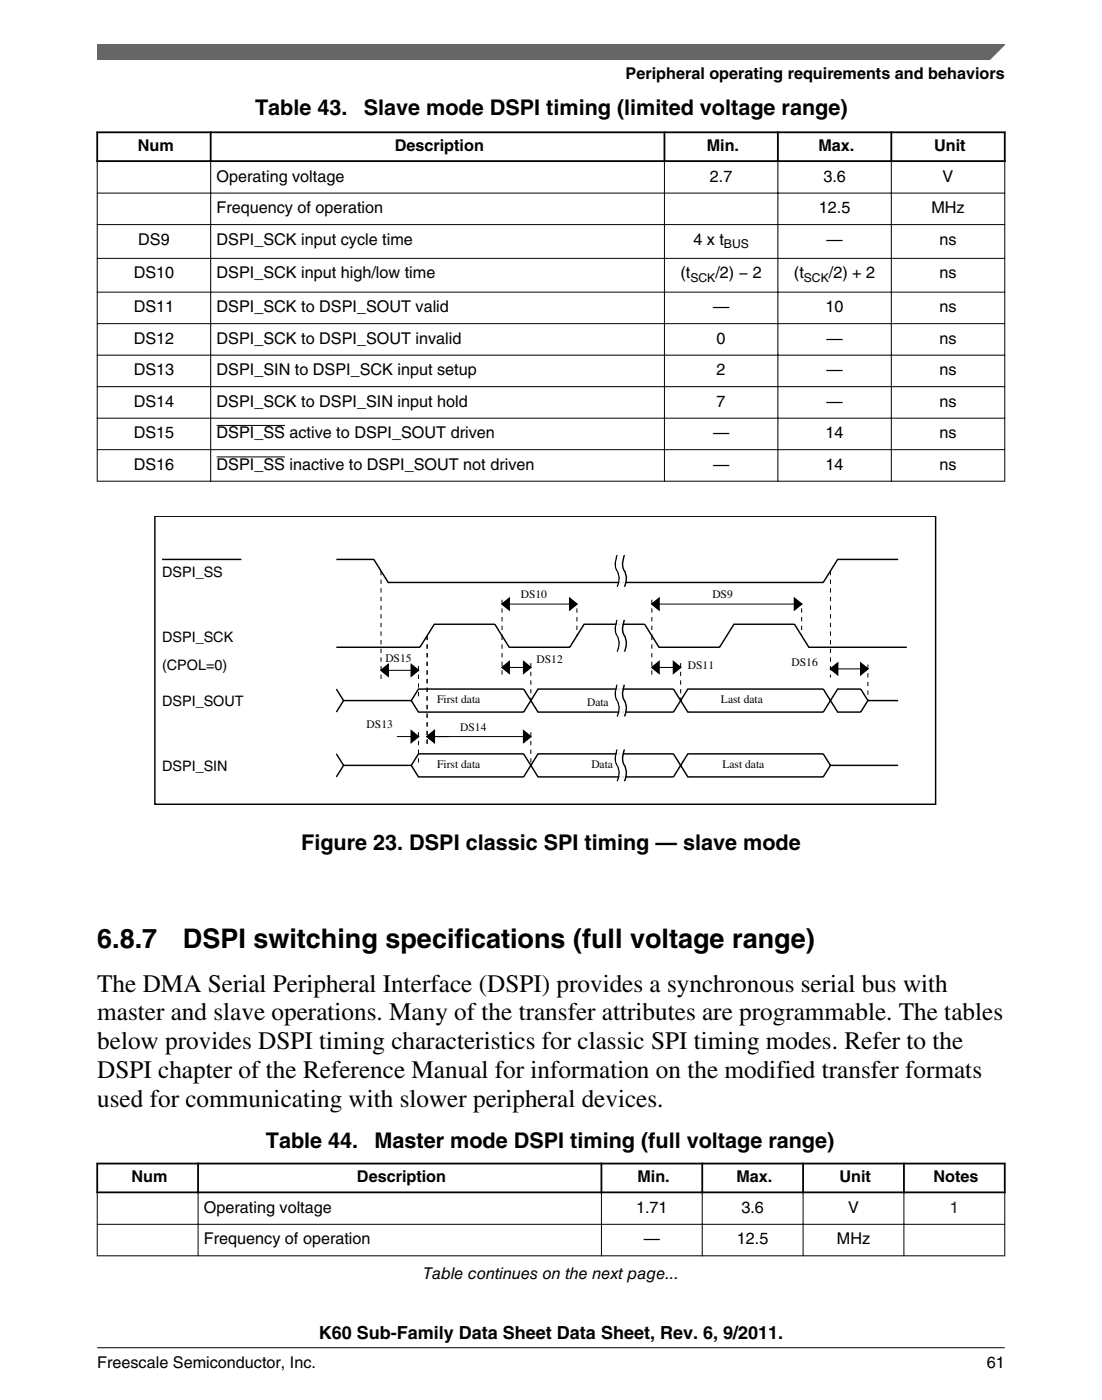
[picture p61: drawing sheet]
<svg xmlns="http://www.w3.org/2000/svg" width="216mm" height="274mm" viewBox="0 0 216 274" stroke-linecap="round" stroke-linejoin="round" font-family="sans-serif">
<defs><g id="words">
<g font-size="5.3">
<text x="19.1" y="185.7">6.8.7</text>
<text x="35.8" y="185.7">DSPI switching specifications (full voltage range)</text>
</g>
<g font-size="4.9">
<text x="19" y="194.3">The DMA Serial Peripheral Interface (DSPI) provides a synchronous serial bus with</text>
<text x="19" y="199.9">master and slave operations. Many of the transfer attributes are programmable. The tables</text>
<text x="19" y="205.6">below provides DSPI timing characteristics for classic SPI timing modes. Refer to the</text>
<text x="19" y="211.2">DSPI chapter of the Reference Manual for information on the modified transfer formats</text>
<text x="19" y="216.9">used for communicating with slower peripheral devices.</text>
</g>
<g font-size="4.2">
<text x="50" y="22.6">Table 43.</text>
<text x="71.3" y="22.6">Slave mode DSPI timing (limited voltage range)</text>
<text x="59" y="166.5">Figure 23. DSPI classic SPI timing — slave mode</text>
<text x="52.1" y="224.9">Table 44.</text>
<text x="73.4" y="224.9">Master mode DSPI timing (full voltage range)</text>
</g>
<text font-size="3.5" x="62.5" y="262.3">K60 Sub-Family Data Sheet Data Sheet, Rev. 6, 9/2011.</text>
<g font-size="3.2">
<text x="122.6" y="15.5">Peripheral operating requirements and behaviors</text>
<text x="27" y="29.6">Num</text>
<text x="77.3" y="29.6">Description</text>
<text x="138.5" y="29.6">Min.</text>
<text x="160.3" y="29.6">Max.</text>
<text x="183" y="29.6">Unit</text>
<text x="42.4" y="35.6">Operating voltage</text>
<text x="139.1" y="35.6">2.7</text>
<text x="161.3" y="35.6">3.6</text>
<text x="184.7" y="35.6">V</text>
<text x="42.4" y="41.7">Frequency of operation</text>
<text x="160.4" y="41.7">12.5</text>
<text x="182.5" y="41.7">MHz</text>
<text x="27.1" y="47.9">DS9</text>
<text x="42.4" y="47.9">DSPI_SCK input cycle time</text>
<text x="135.8" y="47.9">4 x t</text>
<text x="161.9" y="47.9">—</text>
<text x="184.1" y="47.9">ns</text>
<text x="26.2" y="54.5">DS10</text>
<text x="42.4" y="54.5">DSPI_SCK input high/low time</text>
<text x="133.3" y="54.5">(t</text>
<text x="140.2" y="54.5">/2) − 2</text>
<text x="155.5" y="54.5">(t</text>
<text x="162.4" y="54.5">/2) + 2</text>
<text x="184.1" y="54.5">ns</text>
<text x="26.2" y="61.2">DS11</text>
<text x="42.4" y="61.2">DSPI_SCK to DSPI_SOUT valid</text>
<text x="139.7" y="61.2">—</text>
<text x="161.7" y="61.2">10</text>
<text x="184.1" y="61.2">ns</text>
<text x="26.2" y="67.3">DS12</text>
<text x="42.4" y="67.3">DSPI_SCK to DSPI_SOUT invalid</text>
<text x="140.4" y="67.3">0</text>
<text x="161.9" y="67.3">—</text>
<text x="184.1" y="67.3">ns</text>
<text x="26.2" y="73.5">DS13</text>
<text x="42.4" y="73.5">DSPI_SIN to DSPI_SCK input setup</text>
<text x="140.4" y="73.5">2</text>
<text x="161.9" y="73.5">—</text>
<text x="184.1" y="73.5">ns</text>
<text x="26.2" y="79.7">DS14</text>
<text x="42.4" y="79.7">DSPI_SCK to DSPI_SIN input hold</text>
<text x="140.4" y="79.7">7</text>
<text x="161.9" y="79.7">—</text>
<text x="184.1" y="79.7">ns</text>
<text x="26.2" y="85.9">DS15</text>
<text x="42.4" y="85.9">DSPI_SS active to DSPI_SOUT driven</text>
<text x="139.7" y="85.9">—</text>
<text x="161.7" y="85.9">14</text>
<text x="184.1" y="85.9">ns</text>
<text x="26.2" y="92">DS16</text>
<text x="42.4" y="92">DSPI_SS inactive to DSPI_SOUT not driven</text>
<text x="139.7" y="92">—</text>
<text x="161.7" y="92">14</text>
<text x="184.1" y="92">ns</text>
<text x="25.8" y="231.6">Num</text>
<text x="69.9" y="231.6">Description</text>
<text x="124.9" y="231.6">Min.</text>
<text x="144.3" y="231.6">Max.</text>
<text x="164.5" y="231.6">Unit</text>
<text x="182.9" y="231.6">Notes</text>
<text x="40" y="237.6">Operating voltage</text>
<text x="124.6" y="237.6">1.71</text>
<text x="145.3" y="237.6">3.6</text>
<text x="166.2" y="237.6">V</text>
<text x="40" y="243.8">Frequency of operation</text>
<text x="126.1" y="243.8">—</text>
<text x="144.4" y="243.8">12.5</text>
<text x="164" y="243.8">MHz</text>
<text x="82.9" y="250.7">Table continues on the next page...</text>
<text x="19" y="268">Freescale Semiconductor, Inc.</text>
<text x="193.3" y="268">61</text>
</g>
<text font-size="3.2" fill="#00f" x="186.1" y="237.6">1</text>
<g font-size="2.8">
<text x="31.8" y="113">DSPI_SS</text>
<text x="31.8" y="125.7">DSPI_SCK</text>
<text x="31.8" y="131.3">(CPOL=0)</text>
<text x="31.8" y="138.4">DSPI_SOUT</text>
<text x="31.8" y="151.1">DSPI_SIN</text>
</g>
<g font-size="2.4">
<text x="141.8" y="48.6">BUS</text>
<text x="135.3" y="55.2">SCK</text>
<text x="157.5" y="55.2">SCK</text>
</g>
<g font-size="2.3">
<text x="102" y="117.2">DS10</text>
<text x="139.6" y="117.2">DS9</text>
<text x="75.5" y="129.7">DS15</text>
<text x="105.1" y="129.9">DS12</text>
<text x="134.8" y="131.1">DS11</text>
<text x="155.1" y="130.5">DS16</text>
<text x="85.7" y="137.8">First data</text>
<text x="141.3" y="137.8">Last data</text>
<text x="71.8" y="142.6">DS13</text>
<text x="90.2" y="143.2">DS14</text>
<text x="115" y="138.4">Data</text>
<text x="85.7" y="150.5">First data</text>
<text x="115.9" y="150.5">Data</text>
<text x="141.5" y="150.5">Last data</text>
</g>
</g></defs>
<path d="M42.4 83.4h13.4" fill="none" stroke="#000" stroke-width=".2"/>
<g fill="#fff">
<path d="M130.3 82h22v6h-22z" fill-rule="evenodd"/>
<path d="M152.5 82h22v6h-22z" fill-rule="evenodd"/>
<path d="M174.7 82h22.1v6h-22.1z" fill-rule="evenodd"/>
<path d="M19.1 88.2h22.1v6h-22.1z" fill-rule="evenodd"/>
<path d="M41.4 88.2h88.7v6h-88.7z" fill-rule="evenodd"/>
</g>
<path d="M42.4 89.5h13.4" fill="none" stroke="#000" stroke-width=".2"/>
<g fill="#fff">
<path d="M130.3 88.2h22v6h-22z" fill-rule="evenodd"/>
<path d="M152.5 88.2h22v6h-22z" fill-rule="evenodd"/>
<path d="M174.7 88.2h22.1v6h-22.1z" fill-rule="evenodd"/>
</g>
<path d="M18.9 25.9h178.1M18.9 31.6h178.1M19 25.8v6M41.3 25.8v6M130.2 25.8v6M152.4 25.8v6M174.6 25.8v6M196.8 25.8v6" fill="none" stroke="#000" stroke-width=".35"/>
<g fill="none" stroke="#000" stroke-width=".2">
<path d="M19 37.8h177.9M19 31.7v62.7M41.3 31.4v63M130.2 31.4v63M152.4 31.4v63M174.6 31.4v63M196.8 31.7v62.7M19 44h177.9M19 50.6h177.9M19 57.2h177.9M19 63.4h177.9M19 69.6h177.9"/>
<path d="M19 75.8h177.9M19 81.9h177.9M19 88.1h177.9M19 94.3h177.9M98.4 118.4h14.6M127.7 118.4h29.4M74.6 131.3h7.4M98.4 130.8h5.6M127.7 130.8h5.6M162.7 131.1h7.3M77.8 144.3h4.2M83.7 144.3h20.3"/>
</g>
<g fill="none" stroke="#000" stroke-width=".28">
<path d="M30.3 101.1h153v56.5h-153zM31.7 109.6h15.6M65.9 109.6h7.3l2.9 4.5h85.2l2.8-4.5h11.9M98.4 118.4l1.4-1.2v2.3zM111.6 117.2l1.4 1.2-1.4 1.1zM120.9 108.8a3.4 3.4 0 0 0 .2 3.4 3.6 3.6 0 0 1-.2 2.8M122.3 108.8a3.4 3.4 0 0 0 .2 3.4 3.6 3.6 0 0 1-.2 2.8M127.7 118.4l1.4-1.2v2.3zM155.6 117.2l1.5 1.2-1.5 1.1zM65.9 126.8h16.4l2.8-4.5h11.8l2.9 4.5h11.8l2.8-4.5h11.9l2.8 4.5h11.9l2.8-4.5h11.8l2.9 4.5h19.2M65.9 135l1.4 2.3M74.6 131.3l1.5-1.1v2.3z"/>
<path d="M80.6 130.2l1.4 1.1-1.4 1.2zM80.6 137.3h-13.3l-1.4 2.2M80.6 137.3l1.4 2.2h20.6l2.8-4.5h26.5l2.9 4.5h26.5l2.8-4.5h4.5l1.4 2.3M80.6 137.3l1.4-2.3h20.6l2.8 4.5h26.5l2.9-4.5h26.5l2.8 4.5h4.5l1.4-2.2h6M98.4 130.8l1.4-1.1v2.2zM102.6 129.7l1.4 1.1-1.4 1.1zM120.9 121.5a3.4 3.4 0 0 0 .2 3.4 3.6 3.6 0 0 1-.2 2.8M120.9 134.2a3.4 3.4 0 0 0 .2 3.4 3.6 3.6 0 0 1-.2 2.8M122.3 121.5a3.4 3.4 0 0 0 .2 3.4 3.6 3.6 0 0 1-.2 2.8M122.3 134.2a3.4 3.4 0 0 0 .2 3.4 3.6 3.6 0 0 1-.2 2.8M127.7 130.8l1.4-1.1v2.2zM131.9 129.7l1.4 1.1-1.4 1.1z"/>
<path d="M162.7 131.1l1.4-1.2v2.3zM168.6 129.9l1.4 1.2-1.4 1.1zM65.9 147.7l1.4 2.3M80.6 143.2l1.4 1.1-1.4 1.2zM80.6 150h-13.3l-1.4 2.2M80.6 150l1.4 2.2h20.6l2.8-4.5h26.5l2.9 4.5h26.5l1.4-2.2h13.3M80.6 150l1.4-2.3h20.6l2.8 4.5h26.5l2.9-4.5h26.5l1.4 2.3M83.7 144.3l1.4-1.1v2.3zM102.6 143.2l1.4 1.1-1.4 1.2zM120.9 146.9a3.4 3.4 0 0 0 .2 3.4 3.6 3.6 0 0 1-.2 2.8M122.3 146.9a3.4 3.4 0 0 0 .2 3.4 3.6 3.6 0 0 1-.2 2.8"/>
</g>
<g fill="#000">
<path d="M98.4 118.4l1.4-1.2v2.3zM111.6 117.2l1.4 1.2-1.4 1.1zM127.7 118.4l1.4-1.2v2.3zM155.6 117.2l1.5 1.2-1.5 1.1zM74.6 131.3l1.5-1.1v2.3zM80.6 130.2l1.4 1.1-1.4 1.2zM98.4 130.8l1.4-1.1v2.2zM102.6 129.7l1.4 1.1-1.4 1.1zM127.7 130.8l1.4-1.1v2.2zM131.9 129.7l1.4 1.1-1.4 1.1zM162.7 131.1l1.4-1.2v2.3zM168.6 129.9l1.4 1.2-1.4 1.1z"/>
<path d="M80.6 143.2l1.4 1.1-1.4 1.2zM83.7 144.3l1.4-1.1v2.3zM102.6 143.2l1.4 1.1-1.4 1.2z"/>
</g>
<g fill="none" stroke="#000" stroke-width=".2" stroke-dasharray=".8 .8" stroke-linecap="butt">
<path d="M74.6 111.9v21.1M98.4 117.5v7.1M113 119.2v5.4M127.7 117.5v7.1M157.1 119.2v5.4M162.7 111.9v20.9M82 130.5v6.8M83.7 124.6v21.4M98.4 124.6v7.9M104 129.9v7.4M127.7 124.6v7.9M133.3 129.9v7.4"/>
<path d="M170 130.2v7.1M82 143.5v6.5M104 143.5v6.5"/>
</g>
<g fill="none" stroke="#fff" stroke-width=".28">
<path d="M121.2 108.8a3.4 3.4 0 0 0 .2 3.4 3.6 3.6 0 0 1-.2 2.8M121.5 108.8a3.4 3.4 0 0 0 .2 3.4 3.6 3.6 0 0 1-.2 2.8M121.8 108.8a3.4 3.4 0 0 0 .2 3.4 3.6 3.6 0 0 1-.2 2.8M122.1 108.8a3.4 3.4 0 0 0 .1 3.4 3.6 3.6 0 0 1-.1 2.8M121.2 121.5a3.4 3.4 0 0 0 .2 3.4 3.6 3.6 0 0 1-.2 2.8M121.2 134.2a3.4 3.4 0 0 0 .2 3.4 3.6 3.6 0 0 1-.2 2.8M121.5 121.5a3.4 3.4 0 0 0 .2 3.4 3.6 3.6 0 0 1-.2 2.8M121.5 134.2a3.4 3.4 0 0 0 .2 3.4 3.6 3.6 0 0 1-.2 2.8M121.8 121.5a3.4 3.4 0 0 0 .2 3.4 3.6 3.6 0 0 1-.2 2.8M121.8 134.2a3.4 3.4 0 0 0 .2 3.4 3.6 3.6 0 0 1-.2 2.8M122.1 121.5a3.4 3.4 0 0 0 .1 3.4 3.6 3.6 0 0 1-.1 2.8M122.1 134.2a3.4 3.4 0 0 0 .1 3.4 3.6 3.6 0 0 1-.1 2.8"/>
<path d="M121.2 146.9a3.4 3.4 0 0 0 .2 3.4 3.6 3.6 0 0 1-.2 2.8M121.5 146.9a3.4 3.4 0 0 0 .2 3.4 3.6 3.6 0 0 1-.2 2.8M121.8 146.9a3.4 3.4 0 0 0 .2 3.4 3.6 3.6 0 0 1-.2 2.8M122.1 146.9a3.4 3.4 0 0 0 .1 3.4 3.6 3.6 0 0 1-.1 2.8"/>
</g>
<g fill="#fff">
<path d="M19 221.3h177.8v30.5h-177.8z" fill-rule="evenodd"/>
<path d="M19.2 228.2h19.4v5.3h-19.4z" fill-rule="evenodd"/>
<path d="M39 228.2h78.7v5.3h-78.7z" fill-rule="evenodd"/>
<path d="M118 228.2h19.4v5.3h-19.4z" fill-rule="evenodd"/>
<path d="M137.8 228.2h19.4v5.3h-19.4z" fill-rule="evenodd"/>
<path d="M157.5 228.2h19.4v5.3h-19.4z" fill-rule="evenodd"/>
<path d="M177.3 228.2h19.4v5.3h-19.4z" fill-rule="evenodd"/>
<path d="M19.1 233.8h19.6v6h-19.6z" fill-rule="evenodd"/>
<path d="M38.9 233.8h78.8v6h-78.8z" fill-rule="evenodd"/>
<path d="M117.9 233.8h19.6v6h-19.6z" fill-rule="evenodd"/>
<path d="M137.7 233.8h19.6v6h-19.6z" fill-rule="evenodd"/>
<path d="M157.4 233.8h19.6v6h-19.6z" fill-rule="evenodd"/>
<path d="M177.2 233.8h19.6v6h-19.6z" fill-rule="evenodd"/>
<path d="M19.1 240h19.6v6h-19.6z" fill-rule="evenodd"/>
<path d="M38.9 240h78.8v6h-78.8z" fill-rule="evenodd"/>
<path d="M117.9 240h19.6v6h-19.6z" fill-rule="evenodd"/>
<path d="M137.7 240h19.6v6h-19.6z" fill-rule="evenodd"/>
<path d="M157.4 240h19.6v6h-19.6z" fill-rule="evenodd"/>
<path d="M177.2 240h19.6v6h-19.6z" fill-rule="evenodd"/>
</g>
<path d="M18.9 228h178.1M18.9 233.6h178.1M19 227.8v6M38.8 227.8v6M117.8 227.8v6M137.6 227.8v6M157.3 227.8v6M177.1 227.8v6M196.8 227.8v6" fill="none" stroke="#000" stroke-width=".35"/>
<path d="M19 239.9h177.9M19 233.8v12.4M38.8 233.4v12.8M117.8 233.4v12.8M137.6 233.4v12.8M157.3 233.4v12.8M177.1 233.4v12.8M196.8 233.8v12.4M19 246.1h177.9" fill="none" stroke="#000" stroke-width=".2"/>
<path d="M19 8.7h177.8l-5.6 3h-172.2z" fill="#666"/>
<path d="M19 11.7v-3h177.8l-3 3" fill="none" stroke="#666" stroke-width=".28"/>
<path d="M19 264.1h177.8" fill="none" stroke="#000" stroke-width=".2"/>
<use href="#words"/>
</svg>
